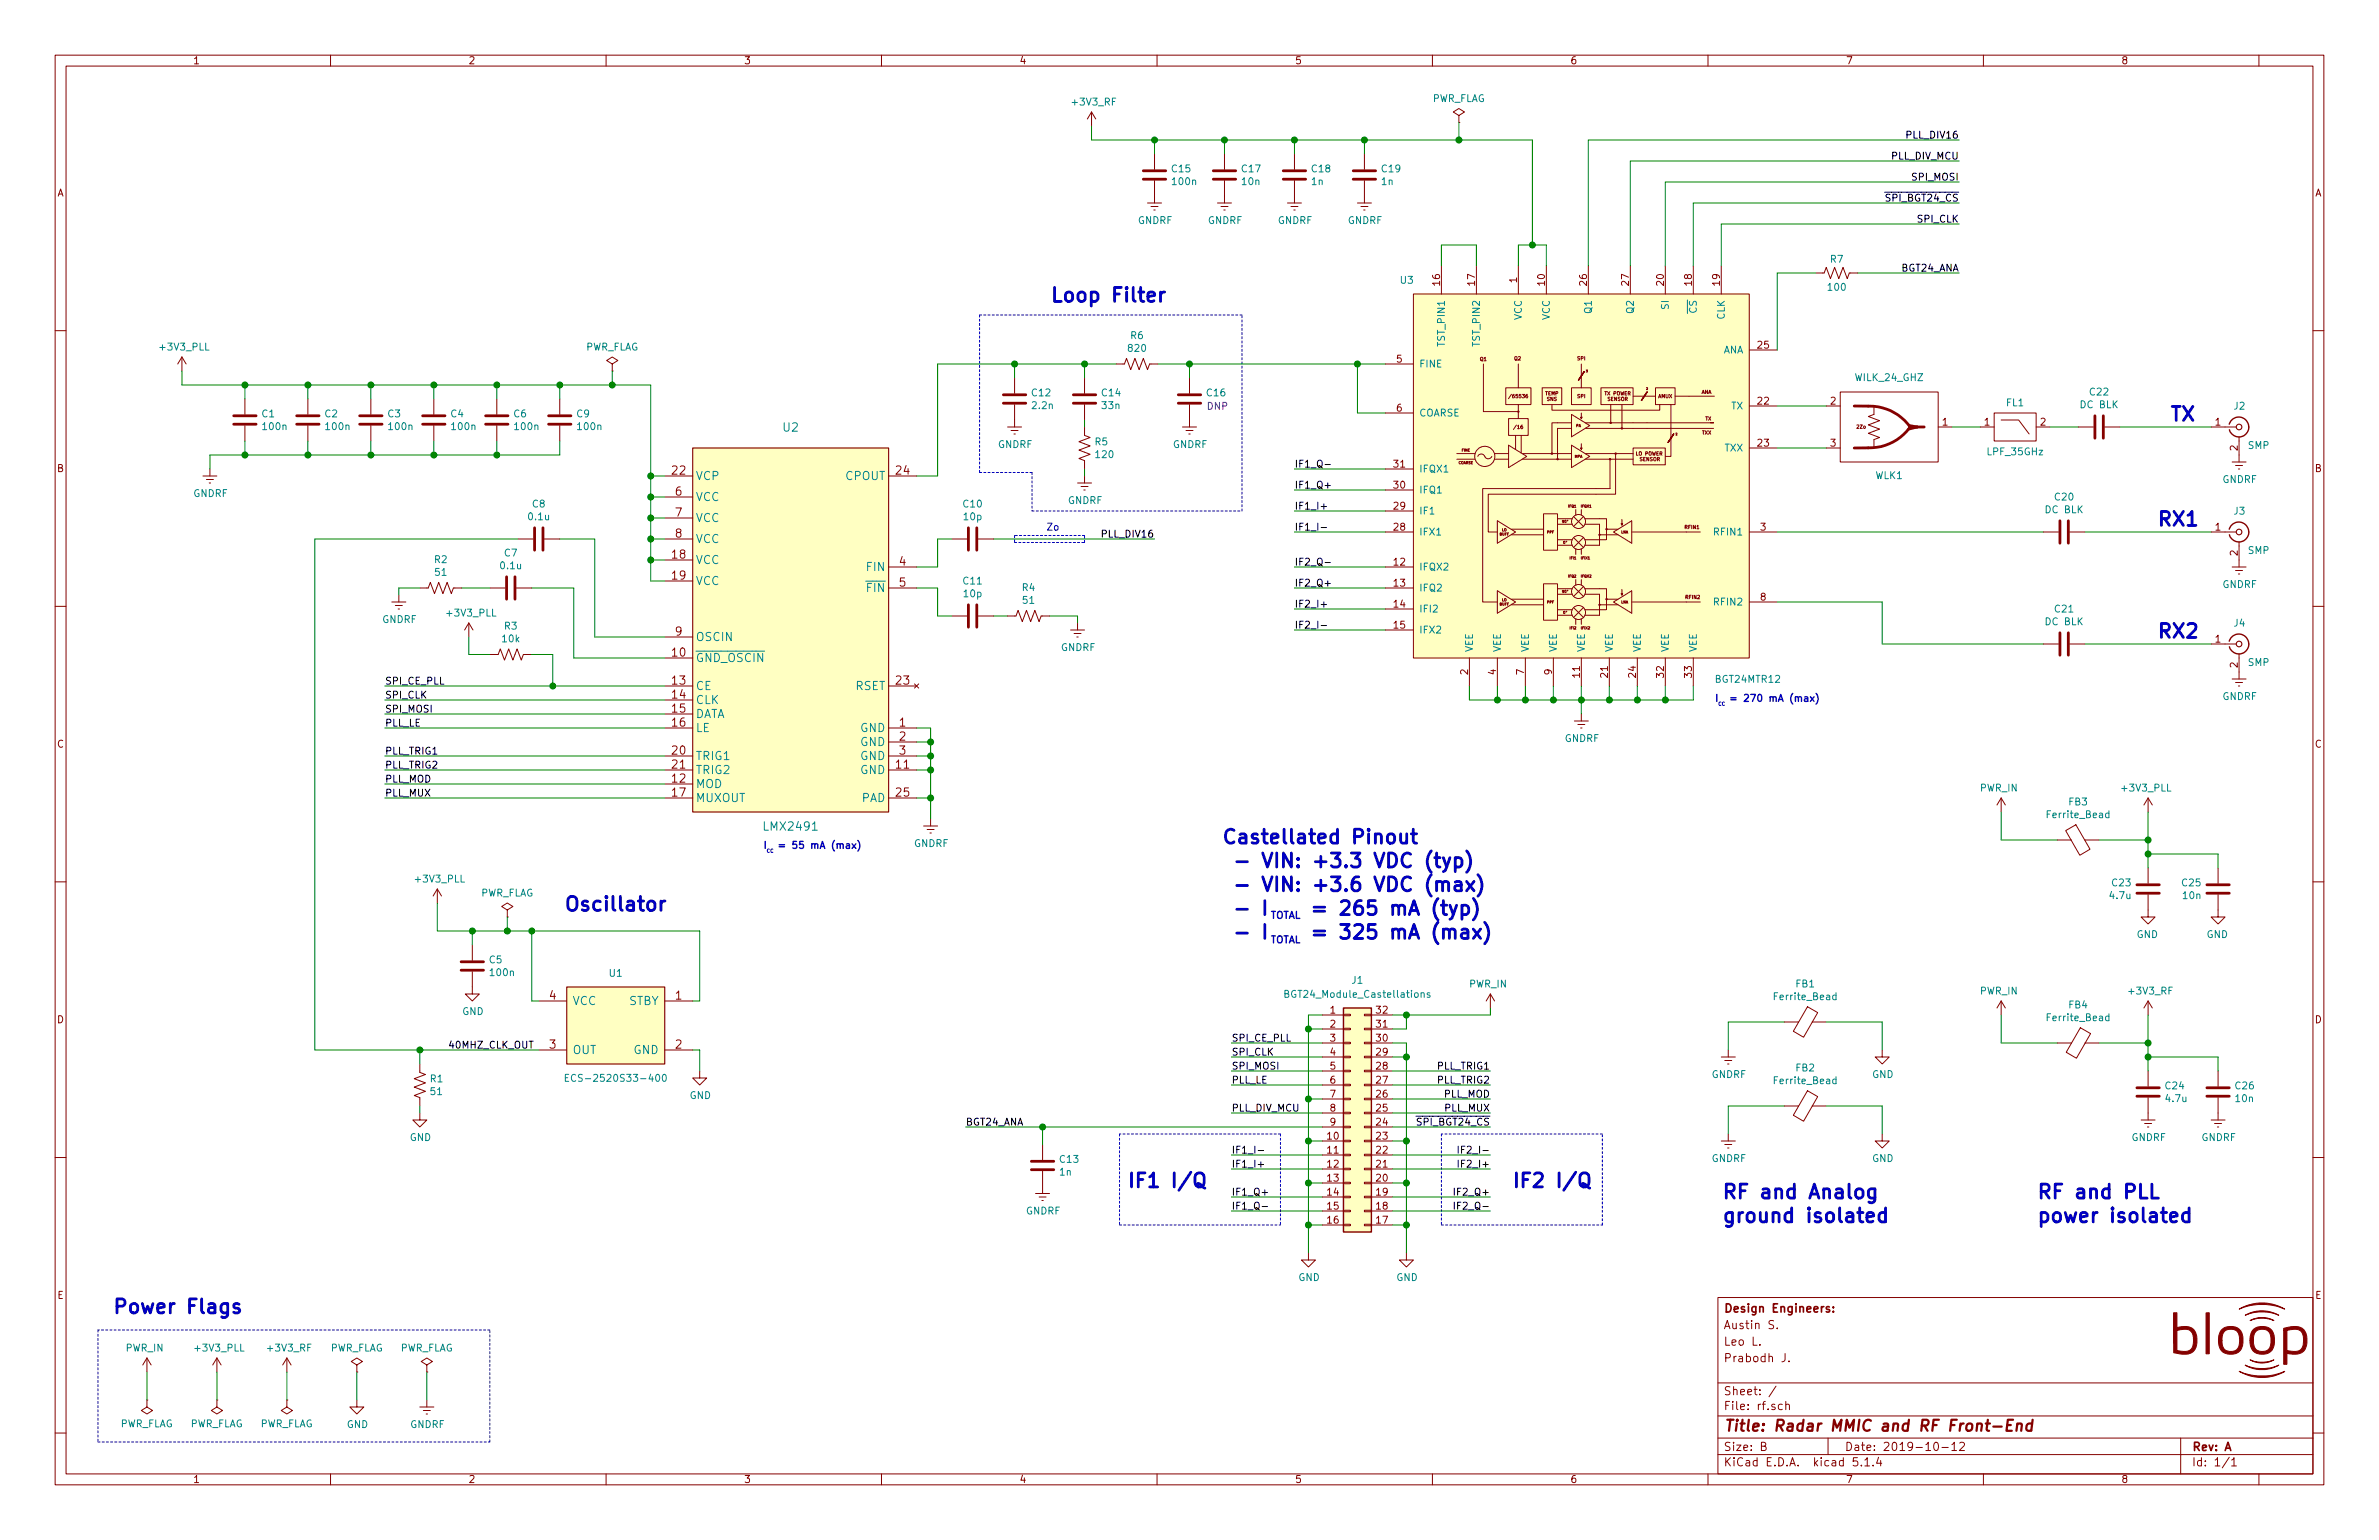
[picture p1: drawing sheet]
<svg xmlns="http://www.w3.org/2000/svg" width="432mm" height="279mm" viewBox="0 0 432 279" stroke-linecap="round" stroke-linejoin="round" font-family="sans-serif">
<defs><g id="words">
<g font-size="3.5" fill="#0000c2">
<text x="190.5" y="54.8">Loop Filter</text>
<text x="393.7" y="76.4">TX</text>
<text x="392.5" y="95.5">RX1</text>
<text x="392.5" y="115.8">RX2</text>
<text x="221.6" y="153.1">Castellated Pinout</text>
<text x="222.6" y="157.4">- VIN: +3.3 VDC (typ)</text>
<text x="222.6" y="161.7">- VIN: +3.6 VDC (max)</text>
<text x="102.2" y="165.3">Oscillator</text>
<text x="229.7" y="166.1">= 265 mA (typ)</text>
<text x="229.7" y="170.4">= 325 mA (max)</text>
<text x="204.5" y="215.5">IF1 I/Q</text>
<text x="274.3" y="215.5">IF2 I/Q</text>
<text x="312.4" y="217.5">RF and Analog</text>
<text x="312.4" y="221.8">ground isolated</text>
<text x="369.6" y="217.5">RF and PLL</text>
<text x="369.6" y="221.8">power isolated</text>
<text x="20.3" y="238.3">Power Flags</text>
</g>
<text font-size="2.8" fill="#840000" x="312.8" y="259.7">Title: Radar MMIC and RF Front-End</text>
<g font-size="2.1" fill="#008484">
<text x="142.2" y="78.3">U2</text>
<text x="126.2" y="87.1">VCP</text>
<text x="153.5" y="87.1">CPOUT</text>
<text x="126.2" y="90.9">VCC</text>
<text x="126.2" y="94.7">VCC</text>
<text x="126.2" y="98.5">VCC</text>
<text x="126.2" y="102.3">VCC</text>
<text x="126.2" y="106.1">VCC</text>
<text x="157.4" y="103.6">FIN</text>
<text x="157.4" y="107.4">FIN</text>
<text x="126.2" y="116.3">OSCIN</text>
<text x="126.2" y="120.1">GND_OSCIN</text>
<text x="126.2" y="125.2">CE</text>
<text x="155.2" y="125.2">RSET</text>
<text x="126.2" y="127.7">CLK</text>
<text x="126.2" y="130.3">DATA</text>
<text x="126.2" y="132.8">LE</text>
<text x="126.2" y="137.9">TRIG1</text>
<text x="156.1" y="132.8">GND</text>
<text x="156.1" y="135.4">GND</text>
<text x="156.1" y="137.9">GND</text>
<text x="126.2" y="143">MOD</text>
<text x="126.2" y="140.4">TRIG2</text>
<text x="156.1" y="140.4">GND</text>
<text x="126.2" y="145.5">MUXOUT</text>
<text x="156.4" y="145.5">PAD</text>
<text x="138.9" y="150.7">LMX2491</text>
<text x="103.9" y="182.3">VCC</text>
<text x="114.1" y="182.3">STBY</text>
<text x="103.9" y="191.2">OUT</text>
<text x="115" y="191.2">GND</text>
</g>
<g font-size="2.1" fill="#840000">
<text x="122" y="86.1">22</text>
<text x="122.6" y="89.9">6</text>
<text x="162.7" y="86.1">24</text>
<text x="122.6" y="93.7">7</text>
<text x="122" y="101.3">18</text>
<text x="122.6" y="97.5">8</text>
<text x="122" y="105.2">19</text>
<text x="163.2" y="102.6">4</text>
<text x="163.2" y="106.4">5</text>
<text x="122" y="119.1">10</text>
<text x="122.6" y="115.3">9</text>
<text x="122" y="124.2">13</text>
<text x="162.7" y="124.2">23</text>
<text x="122" y="126.7">14</text>
<text x="122" y="129.3">15</text>
<text x="122" y="131.8">16</text>
<text x="163.2" y="131.8">1</text>
<text x="122" y="136.9">20</text>
<text x="163.2" y="134.4">2</text>
<text x="163.2" y="136.9">3</text>
<text x="122" y="142">12</text>
<text x="122" y="139.4">21</text>
<text x="162.7" y="139.4">11</text>
<text x="122" y="144.5">17</text>
<text x="162.7" y="144.5">25</text>
<text x="99.7" y="181.4">4</text>
<text x="122.6" y="181.4">1</text>
<text x="99.7" y="190.2">3</text>
<text x="122.6" y="190.2">2</text>
<text x="312.8" y="238.1">Design Engineers:</text>
<text x="312.8" y="244.1">Leo L.</text>
<text x="312.8" y="241.1">Austin S.</text>
<text x="312.8" y="247.1">Prabodh J.</text>
<text x="312.8" y="255.8">File: rf.sch</text>
<text x="312.8" y="253.1">Sheet: /</text>
<text x="312.8" y="263.2">Size: B</text>
<text x="334.8" y="263.2">Date: 2019-10-12</text>
<text x="397.8" y="263.2">Rev: A</text>
<text x="312.8" y="266">KiCad E.D.A. kicad 5.1.4</text>
<text x="397.8" y="266">Id: 1/1</text>
</g>
<g font-size="1.8" fill="#840000">
<text x="35" y="11.6">1</text>
<text x="85" y="11.6">2</text>
<text x="135" y="11.6">3</text>
<text x="185" y="11.6">4</text>
<text x="235" y="11.6">5</text>
<text x="285" y="11.6">6</text>
<text x="335" y="11.6">7</text>
<text x="385" y="11.6">8</text>
<text x="10.4" y="35.6">A</text>
<text x="420.2" y="35.6">A</text>
<text x="261.4" y="51.8" transform="rotate(-90 261.4 51.8)">16</text>
<text x="267.7" y="51.8" transform="rotate(-90 267.7 51.8)">17</text>
<text x="275.3" y="51.3" transform="rotate(-90 275.3 51.3)">1</text>
<text x="280.4" y="51.8" transform="rotate(-90 280.4 51.8)">10</text>
<text x="288" y="51.8" transform="rotate(-90 288 51.8)">26</text>
<text x="295.7" y="51.8" transform="rotate(-90 295.7 51.8)">27</text>
<text x="302" y="51.8" transform="rotate(-90 302 51.8)">20</text>
<text x="307.1" y="51.8" transform="rotate(-90 307.1 51.8)">18</text>
<text x="312.2" y="51.8" transform="rotate(-90 312.2 51.8)">19</text>
<text x="253.5" y="65.8">5</text>
<text x="319.1" y="63.2">25</text>
<text x="253.5" y="74.7">6</text>
<text x="319.1" y="73.4">22</text>
<text x="332.3" y="73.4">2</text>
<text x="352.6" y="77.2">1</text>
<text x="360.2" y="77.2">1</text>
<text x="370.4" y="77.2">2</text>
<text x="402.1" y="77.2">1</text>
<text x="319.1" y="81">23</text>
<text x="332.3" y="81">3</text>
<text x="406.1" y="81.8" transform="rotate(-90 406.1 81.8)">2</text>
<text x="10.4" y="85.6">B</text>
<text x="253" y="88.6">30</text>
<text x="253" y="84.8">31</text>
<text x="420.2" y="85.6">B</text>
<text x="253" y="92.5">29</text>
<text x="253" y="96.3">28</text>
<text x="319.6" y="96.3">3</text>
<text x="402.1" y="96.3">1</text>
<text x="406.1" y="100.8" transform="rotate(-90 406.1 100.8)">2</text>
<text x="253" y="102.6">12</text>
<text x="253" y="106.4">13</text>
<text x="253" y="110.2">14</text>
<text x="319.6" y="109">8</text>
<text x="253" y="114">15</text>
<text x="402.1" y="116.6">1</text>
<text x="266.4" y="122.4" transform="rotate(-90 266.4 122.4)">2</text>
<text x="271.5" y="122.4" transform="rotate(-90 271.5 122.4)">4</text>
<text x="276.6" y="122.4" transform="rotate(-90 276.6 122.4)">7</text>
<text x="281.7" y="122.4" transform="rotate(-90 281.7 122.4)">9</text>
<text x="286.8" y="122.9" transform="rotate(-90 286.8 122.9)">11</text>
<text x="291.8" y="122.9" transform="rotate(-90 291.8 122.9)">21</text>
<text x="296.9" y="122.9" transform="rotate(-90 296.9 122.9)">24</text>
<text x="302" y="122.9" transform="rotate(-90 302 122.9)">32</text>
<text x="307.1" y="122.9" transform="rotate(-90 307.1 122.9)">33</text>
<text x="406.1" y="121.1" transform="rotate(-90 406.1 121.1)">2</text>
<text x="10.4" y="135.6">C</text>
<text x="420.2" y="135.6">C</text>
<text x="10.4" y="185.6">D</text>
<text x="241.5" y="183.9">1</text>
<text x="249.9" y="183.9">32</text>
<text x="420.2" y="185.6">D</text>
<text x="241.5" y="186.4">2</text>
<text x="241.5" y="189">3</text>
<text x="241.5" y="191.5">4</text>
<text x="249.9" y="191.5">29</text>
<text x="249.9" y="189">30</text>
<text x="249.9" y="186.4">31</text>
<text x="241.5" y="194.1">5</text>
<text x="241.5" y="196.6">6</text>
<text x="249.9" y="196.6">27</text>
<text x="249.9" y="194.1">28</text>
<text x="241.5" y="199.1">7</text>
<text x="241.5" y="201.7">8</text>
<text x="249.9" y="201.7">25</text>
<text x="249.9" y="199.1">26</text>
<text x="241" y="206.8">10</text>
<text x="241" y="209.3">11</text>
<text x="241.5" y="204.2">9</text>
<text x="249.9" y="209.3">22</text>
<text x="249.9" y="206.8">23</text>
<text x="249.9" y="204.2">24</text>
<text x="241" y="211.8">12</text>
<text x="241" y="214.4">13</text>
<text x="249.9" y="214.4">20</text>
<text x="249.9" y="211.8">21</text>
<text x="241" y="216.9">14</text>
<text x="241" y="219.5">15</text>
<text x="241" y="222">16</text>
<text x="249.9" y="222">17</text>
<text x="249.9" y="219.5">18</text>
<text x="249.9" y="216.9">19</text>
<text x="10.4" y="235.6">E</text>
<text x="420.2" y="235.6">E</text>
<text x="35" y="269">1</text>
<text x="85" y="269">2</text>
<text x="135" y="269">3</text>
<text x="185" y="269">4</text>
<text x="235" y="269">5</text>
<text x="285" y="269">6</text>
<text x="335" y="269">7</text>
<text x="385" y="269">8</text>
</g>
<g font-size="1.8" fill="#008484">
<text x="194.7" y="19.2">+3V3_RF</text>
<text x="259.8" y="18.5">PWR_FLAG</text>
<text x="212.8" y="31.3">C15</text>
<text x="212.9" y="33.6">100n</text>
<text x="225.5" y="31.3">C17</text>
<text x="225.5" y="33.6">10n</text>
<text x="238.1" y="33.6">1n</text>
<text x="238.2" y="31.3">C18</text>
<text x="250.8" y="33.6">1n</text>
<text x="250.9" y="31.3">C19</text>
<text x="206.5" y="40.6">GNDRF</text>
<text x="219.2" y="40.6">GNDRF</text>
<text x="231.9" y="40.6">GNDRF</text>
<text x="244.6" y="40.6">GNDRF</text>
<text x="332.3" y="47.7">R7</text>
<text x="254.2" y="51.5">U3</text>
<text x="331.9" y="52.8">100</text>
<text x="276.2" y="58.1" transform="rotate(-90 276.2 58.1)">VCC</text>
<text x="281.3" y="58.1" transform="rotate(-90 281.3 58.1)">VCC</text>
<text x="288.9" y="56.7" transform="rotate(-90 288.9 56.7)">Q1</text>
<text x="296.5" y="56.7" transform="rotate(-90 296.5 56.7)">Q2</text>
<text x="302.9" y="56" transform="rotate(-90 302.9 56)">SI</text>
<text x="308" y="56.8" transform="rotate(-90 308 56.8)">CS</text>
<text x="313.1" y="58" transform="rotate(-90 313.1 58)">CLK</text>
<text x="29.2" y="63.6">+3V3_PLL</text>
<text x="106.2" y="63.6">PWR_FLAG</text>
<text x="204.9" y="63.8">820</text>
<text x="205.3" y="61.5">R6</text>
<text x="262.3" y="62.6" transform="rotate(-90 262.3 62.6)">TST_PIN1</text>
<text x="268.6" y="62.6" transform="rotate(-90 268.6 62.6)">TST_PIN2</text>
<text x="312.6" y="64.1">ANA</text>
<text x="187.4" y="71.9">C12</text>
<text x="200.1" y="71.9">C14</text>
<text x="219.1" y="71.9">C16</text>
<text x="257.6" y="66.7">FINE</text>
<text x="336.8" y="69.1">WILK_24_GHZ</text>
<text x="379.4" y="71.8">C22</text>
<text x="47.6" y="75.7">C1</text>
<text x="59" y="75.7">C2</text>
<text x="70.4" y="75.7">C3</text>
<text x="81.9" y="75.7">C4</text>
<text x="93.3" y="75.7">C6</text>
<text x="104.7" y="75.7">C9</text>
<text x="187.5" y="74.2">2.2n</text>
<text x="200.1" y="74.2">33n</text>
<text x="257.6" y="75.6">COARSE</text>
<text x="314.2" y="74.3">TX</text>
<text x="364.2" y="73.7">FL1</text>
<text x="377.7" y="74.1">DC BLK</text>
<text x="405.5" y="74.3">J2</text>
<text x="47.8" y="78">100n</text>
<text x="59.3" y="78">100n</text>
<text x="70.7" y="78">100n</text>
<text x="82.1" y="78">100n</text>
<text x="93.5" y="78">100n</text>
<text x="105" y="78">100n</text>
<text x="181.1" y="81.3">GNDRF</text>
<text x="198.8" y="80.8">R5</text>
<text x="199" y="83.1">120</text>
<text x="212.9" y="81.3">GNDRF</text>
<text x="313.1" y="81.9">TXX</text>
<text x="360.9" y="82.6">LPF_35GHz</text>
<text x="408.1" y="81.5">SMP</text>
<text x="257.6" y="89.5">IFQ1</text>
<text x="257.6" y="85.7">IFQX1</text>
<text x="340.4" y="86.9">WLK1</text>
<text x="403.4" y="87.6">GNDRF</text>
<text x="35.1" y="90.2">GNDRF</text>
<text x="96" y="94.4">0.1u</text>
<text x="96.7" y="92.1">C8</text>
<text x="174.9" y="92.1">C10</text>
<text x="175" y="94.4">10p</text>
<text x="193.8" y="91.4">GNDRF</text>
<text x="257.6" y="93.3">IF1</text>
<text x="371.3" y="93.1">DC BLK</text>
<text x="373" y="90.8">C20</text>
<text x="405.5" y="93.4">J3</text>
<text x="91.6" y="101">C7</text>
<text x="257.6" y="97.2">IFX1</text>
<text x="311.4" y="97.2">RFIN1</text>
<text x="408.1" y="100.5">SMP</text>
<text x="78.9" y="102.2">R2</text>
<text x="79" y="104.5">51</text>
<text x="91" y="103.3">0.1u</text>
<text x="174.9" y="106">C11</text>
<text x="185.6" y="107.2">R4</text>
<text x="257.6" y="103.5">IFQX2</text>
<text x="257.6" y="107.3">IFQ2</text>
<text x="403.4" y="106.7">GNDRF</text>
<text x="69.4" y="113">GNDRF</text>
<text x="81.2" y="111.9">+3V3_PLL</text>
<text x="175" y="108.4">10p</text>
<text x="185.7" y="109.6">51</text>
<text x="257.6" y="111.1">IFI2</text>
<text x="311.4" y="109.9">RFIN2</text>
<text x="371.3" y="113.4">DC BLK</text>
<text x="373" y="111.1">C21</text>
<text x="405.5" y="113.7">J4</text>
<text x="91.2" y="116.5">10k</text>
<text x="91.6" y="114.2">R3</text>
<text x="192.6" y="118.1">GNDRF</text>
<text x="257.6" y="114.9">IFX2</text>
<text x="267.3" y="118.4" transform="rotate(-90 267.3 118.4)">VEE</text>
<text x="272.4" y="118.4" transform="rotate(-90 272.4 118.4)">VEE</text>
<text x="277.5" y="118.4" transform="rotate(-90 277.5 118.4)">VEE</text>
<text x="282.6" y="118.4" transform="rotate(-90 282.6 118.4)">VEE</text>
<text x="287.7" y="118.4" transform="rotate(-90 287.7 118.4)">VEE</text>
<text x="292.7" y="118.4" transform="rotate(-90 292.7 118.4)">VEE</text>
<text x="297.8" y="118.4" transform="rotate(-90 297.8 118.4)">VEE</text>
<text x="302.9" y="118.4" transform="rotate(-90 302.9 118.4)">VEE</text>
<text x="308" y="118.4" transform="rotate(-90 308 118.4)">VEE</text>
<text x="311.5" y="123.9">BGT24MTR12</text>
<text x="408.1" y="120.8">SMP</text>
<text x="403.4" y="127">GNDRF</text>
<text x="284" y="134.6">GNDRF</text>
<text x="359.4" y="143.6">PWR_IN</text>
<text x="385.2" y="143.6">+3V3_PLL</text>
<text x="371.8" y="148.4">Ferrite_Bead</text>
<text x="375.5" y="146.1">FB3</text>
<text x="165.9" y="153.7">GNDRF</text>
<text x="75.5" y="160.1">+3V3_PLL</text>
<text x="383.4" y="160.8">C23</text>
<text x="396.1" y="160.8">C25</text>
<text x="87.1" y="162.7">PWR_FLAG</text>
<text x="383.1" y="163.1">4.7u</text>
<text x="396.3" y="163.1">10n</text>
<text x="387.8" y="170.2">GND</text>
<text x="400.5" y="170.2">GND</text>
<text x="88.8" y="174.8">C5</text>
<text x="89.1" y="177.1">100n</text>
<text x="110.6" y="177.2">U1</text>
<text x="245.4" y="178.5">J1</text>
<text x="266.7" y="179.2">PWR_IN</text>
<text x="326" y="179.1">FB1</text>
<text x="83.9" y="184.1">GND</text>
<text x="234" y="181">BGT24_Module_Castellations</text>
<text x="322.2" y="181.5">Ferrite_Bead</text>
<text x="359.4" y="180.4">PWR_IN</text>
<text x="371.8" y="185.3">Ferrite_Bead</text>
<text x="375.5" y="183">FB4</text>
<text x="386.5" y="180.4">+3V3_RF</text>
<text x="78.1" y="196.4">R1</text>
<text x="104.3" y="196.3">ECS-2520S33-400</text>
<text x="310.7" y="195.6">GNDRF</text>
<text x="322.2" y="196.7">Ferrite_Bead</text>
<text x="326" y="194.4">FB2</text>
<text x="339.8" y="195.6">GND</text>
<text x="393.1" y="197.6">C24</text>
<text x="405.8" y="197.6">C26</text>
<text x="78.2" y="198.7">51</text>
<text x="125.2" y="199.4">GND</text>
<text x="393.2" y="199.9">4.7u</text>
<text x="405.8" y="199.9">10n</text>
<text x="74.4" y="207">GND</text>
<text x="386.9" y="207">GNDRF</text>
<text x="399.6" y="207">GNDRF</text>
<text x="192.4" y="213.3">1n</text>
<text x="192.4" y="211">C13</text>
<text x="310.7" y="210.8">GNDRF</text>
<text x="339.8" y="210.8">GND</text>
<text x="186.2" y="220.3">GNDRF</text>
<text x="235.7" y="232.4">GND</text>
<text x="253.4" y="232.4">GND</text>
<text x="22.8" y="245.2">PWR_IN</text>
<text x="35.5" y="245.2">+3V3_PLL</text>
<text x="48.7" y="245.2">+3V3_RF</text>
<text x="59.8" y="245.2">PWR_FLAG</text>
<text x="72.5" y="245.2">PWR_FLAG</text>
<text x="21.7" y="259">PWR_FLAG</text>
<text x="34.4" y="259">PWR_FLAG</text>
<text x="47.1" y="259">PWR_FLAG</text>
<text x="62.9" y="259.1">GND</text>
<text x="74.4" y="259.1">GNDRF</text>
</g>
<g font-size="1.8">
<text x="343.3" y="29">PLL_DIV_MCU</text>
<text x="346.4" y="25.1">PLL_DIV16</text>
<text x="347.2" y="32.8">SPI_MOSI</text>
<text x="342.6" y="36.6">SPI_BGT24_CS</text>
<text x="348.1" y="40.4">SPI_CLK</text>
<text x="345.1" y="49.3">BGT24_ANA</text>
<text x="234.9" y="88.6">IF1_Q+</text>
<text x="234.9" y="84.8">IF1_Q-</text>
<text x="234.9" y="92.5">IF1_I+</text>
<text x="200.3" y="97.5">PLL_DIV16</text>
<text x="234.9" y="96.3">IF1_I-</text>
<text x="234.9" y="106.4">IF2_Q+</text>
<text x="234.9" y="102.6">IF2_Q-</text>
<text x="234.9" y="110.2">IF2_I+</text>
<text x="234.9" y="114">IF2_I-</text>
<text x="69.8" y="124.2">SPI_CE_PLL</text>
<text x="69.8" y="131.8">PLL_LE</text>
<text x="69.8" y="129.3">SPI_MOSI</text>
<text x="69.8" y="126.7">SPI_CLK</text>
<text x="69.8" y="136.9">PLL_TRIG1</text>
<text x="69.8" y="142">PLL_MOD</text>
<text x="69.8" y="139.4">PLL_TRIG2</text>
<text x="69.8" y="144.5">PLL_MUX</text>
<text x="81.3" y="190.2">40MHZ_CLK_OUT</text>
<text x="223.5" y="191.5">SPI_CLK</text>
<text x="223.5" y="189">SPI_CE_PLL</text>
<text x="223.5" y="196.6">PLL_LE</text>
<text x="223.5" y="194.1">SPI_MOSI</text>
<text x="261" y="196.6">PLL_TRIG2</text>
<text x="261" y="194.1">PLL_TRIG1</text>
<text x="223.5" y="201.7">PLL_DIV_MCU</text>
<text x="262.1" y="199.1">PLL_MOD</text>
<text x="262.3" y="201.7">PLL_MUX</text>
<text x="175.3" y="204.2">BGT24_ANA</text>
<text x="223.5" y="209.3">IF1_I-</text>
<text x="257.5" y="204.2">SPI_BGT24_CS</text>
<text x="265.9" y="209.3">IF2_I-</text>
<text x="223.5" y="211.8">IF1_I+</text>
<text x="265.5" y="211.8">IF2_I+</text>
<text x="223.5" y="219.5">IF1_Q-</text>
<text x="223.5" y="216.9">IF1_Q+</text>
<text x="264.6" y="216.9">IF2_Q+</text>
<text x="265" y="219.5">IF2_Q-</text>
</g>
<text font-size="1.8" fill="#840084" x="219.1" y="74.3">DNP</text>
<g font-size="1.8" fill="#0000c2">
<text x="189.9" y="96.3">Zo</text>
<text x="311.1" y="127.3">I = 270 mA (max)</text>
<text x="138.4" y="154">I = 55 mA (max)</text>
<text x="230.5" y="166.7">TOTAL</text>
<text x="230.5" y="171.1">TOTAL</text>
</g>
<g font-size=".9" fill="#840000">
<text x="268.7" y="65.5">Q1</text>
<text x="274.9" y="65.4">Q2</text>
<text x="286.3" y="65.4">SPI</text>
<text x="280.5" y="71.7">TEMP</text>
<text x="291.3" y="71.7">TX POWER</text>
<text x="308.8" y="71.5">ANA</text>
<text x="274.2" y="72.2">/65536</text>
<text x="275" y="77.8">/16</text>
<text x="280.8" y="72.7">SNS</text>
<text x="286.3" y="72.2">SPI</text>
<text x="291.8" y="72.7">SENSOR</text>
<text x="301" y="72.2">AMUX</text>
<text x="309.5" y="76.3">TX</text>
<text x="337" y="77.7">2Zo</text>
<text x="296.9" y="82.6">LO POWER</text>
<text x="297.6" y="83.6">SENSOR</text>
<text x="308.9" y="78.8">TXX</text>
<text x="305.8" y="96">RFIN1</text>
<text x="306" y="108.7">RFIN2</text>
</g>
<g font-size=".9" fill="#0000c2">
<text x="311.8" y="128">CC</text>
<text x="139.1" y="154.7">CC</text>
</g>
<g font-size=".6" fill="#840000">
<text x="286.1" y="77.5">PA</text>
<text x="265.4" y="81.9">FINE</text>
<text x="285.8" y="83.1">MPA</text>
<text x="264.7" y="84.2">COARSE</text>
<text x="283.6" y="94.9">90°</text>
<text x="284.7" y="92.1">IFQ1</text>
<text x="287" y="92.1">IFQX1</text>
<text x="272.2" y="97.2">BUFF</text>
<text x="272.6" y="96.4">LO</text>
<text x="280.8" y="96.8">PPF</text>
<text x="283.8" y="98.7">0°</text>
<text x="285" y="101.5">IFI1</text>
<text x="287" y="101.5">IFIX1</text>
<text x="294.2" y="96.8">LNA</text>
<text x="283.6" y="107.6">90°</text>
<text x="284.7" y="104.8">IFQ2</text>
<text x="287" y="104.8">IFQX2</text>
<text x="272.2" y="109.9">BUFF</text>
<text x="272.6" y="109.1">LO</text>
<text x="280.8" y="109.5">PPF</text>
<text x="283.8" y="111.4">0°</text>
<text x="294.2" y="109.5">LNA</text>
<text x="285" y="114.2">IFI2</text>
<text x="287" y="114.2">IFIX2</text>
</g>
<g font-size=".5" fill="#840000">
<text x="287.9" y="67.5">3</text>
<text x="298.8" y="70.7">2</text>
<text x="304.1" y="79">2</text>
</g>
</g></defs>
<g fill="none" stroke="#840000" stroke-width=".18">
<path d="M10 10h411.8v259.4h-411.8zM12 12h407.8v255.4h-407.8zM60 10v2M110 10v2M160 10v2M210 10v2M260 10v2M310 10v2M360 10v2M410 10v2M198.1 20.3l-.7 1.3M198.1 20.3v2.6"/>
<path d="M198.1 20.3l.8 1.3M208.3 36.8h2.5M208.9 37.5h1.3M209.4 38.1h.3M209.5 27.9v2.8M209.5 32.8v4M221 36.8h2.5M221.6 37.5h1.3M222.1 38.1h.3M222.2 27.9v2.8M222.2 32.8v4M233.7 36.8h2.5"/>
<path d="M234.3 37.5h1.3M234.8 38.1h.3M234.9 27.9v2.8M234.9 32.8v4M246.4 36.8h2.5M247 37.5h1.3M247.5 38.1h.3M247.6 27.9v2.8M247.6 32.8v4M264.8 21l1-.7-1-.6-1 .6 1 .7v1.2M264.8 22.2h.1M10 60h2"/>
<path d="M256.5 53.3h61v66.1h-61zM261.6 48.3v5M268 48.3v5M275.6 48.3v5M280.7 48.3v5M288.3 48.3v5M295.9 48.3v5M302.3 48.3v5M307.3 48.3v5M312.4 48.3v5M329.6 49.5h1.5l.4-1 .7 2 .8-2 .8 2 .7-2 .8 2 .4-1h1.5M419.8 60h2"/>
<path d="M33 64.8l-.7 1.2M33 64.8v2.5M33 64.8l.8 1.2M44.4 72.4v2.8M44.4 77.2v2.8M55.9 72.4v2.8M55.9 77.2v2.8M67.3 72.4v2.8M67.3 77.2v2.8M78.7 72.4v2.8M78.7 77.2v2.8M90.2 72.4v2.8"/>
<path d="M90.2 77.2v2.8M101.6 72.4v2.8M101.6 77.2v2.8M111.1 66l1-.6-1-.6-1 .6 1 .6v1.3M111.1 67.3h.1M182.9 77.5h2.5M183.5 78.1h1.3M184 78.7h.3M184.1 68.6v2.8M184.1 73.4v4.1M196.8 77.5v1.5l1.1 .4-2.1 .7 2.1 .8-2.1 .8 2.1 .7-2.1 .8 1 .4v1.5M196.8 68.6v2.8"/>
<path d="M196.8 73.4v2.8M202.6 66h1.5l.4-1 .7 2.1 .8-2.1 .8 2.1 .7-2.1 .8 2.1 .4-1.1h1.5M214.6 77.5h2.6M215.3 78.1h1.2M215.8 78.7h.2M215.9 68.6v2.8M215.9 73.4v4.1M251.5 66h5M251.5 74.9h5M269.2 66v8.7h6.4M273.3 70.4h4.6v3h-4.6zM273.8 75.9h3.6v3.1h-3.6z"/>
<path d="M274.3 71.5l-.5 .8M275.1 79v2.5M275.6 66v4.4M275.6 73.4v2.5M276.1 79v3.2M277.2 71.6h-.1a.4 .4 0 0 0 0 .6h.1l.1-.3-.1-.1-.3 .1M279.9 70.4h3.6v3h-3.6zM281.7 73.4v1h19.5v-1M285.2 70.4h3.6v3h-3.6zM285.2 76.7h-3.5v5.6M285.2 75.2l3.3 2-3.3 2zM285.2 77.7h-2.5v5.6"/>
<path d="M286.9 75.7h.3l-.2 .2zM287 66v4.4M287 74.9v1M287.8 76.7h23.2h-.5M287.8 77.7h23.2M290.6 70.4h5.8v3h-5.8zM292.4 73.4v3.3M294.4 73.4v4.3M296.4 71.9h4.1M300.5 70.4h3.5v3h-3.5zM303.3 73.4v9.4h-1M304 71.9h7.1"/>
<path d="M317.5 73.7h5.1M317.5 63.5h5.1M331.5 73.7h2.5M334 71.1h17.8v12.7h-17.8zM340.1 73.7v1.5l-1 .4 2 .7-2 .8 2 .8-2 .7 2 .8-1 .4v1.5M351.8 77.5h2.5M359.4 77.5h2.5M361.9 74.9h7.7v5.1h-7.7zM363.2 76.2h3.2l1.9 2.5M369.6 77.5h2.5M377.2 77.5h2.8M382 77.5h2.8"/>
<path d="M401.3 77.5h4.6M406.4 79.2v4.6M36.8 86.4h2.6M37.5 87h1.2M38 87.6h.2M38.1 85.1v1.3M94 97.8h2.8M98.8 97.8h2.8M120.6 97.8h5.1M120.6 86.4h5.1M120.6 90.2h5.1M120.6 94h5.1"/>
<path d="M161.3 86.4h5.1M172.7 97.8h2.8M177.5 97.8h2.8M195.6 87.6h2.5M196.2 88.3h1.3M196.7 88.9h.3M196.8 86.4v1.2M251.5 88.9h5M251.5 85.1h5M251.5 96.5h5M251.5 92.7h5M264.4 83.3h3.3"/>
<path d="M264.4 82.3h3.3M268.2 82.8a.73 .73 0 0 1 .8-.4 .73 .73 0 0 1 .6 .6 .69 .69 0 0 0 1.2-.2M271.3 83.3h2.5M271.3 82.3h2.5M271.8 94.5l3.3 2-3.3 2.1zM273.8 80.8l3.3 2-3.3 2zM274.3 97h5.9M274.3 96h5.9M276.4 83.3h8.8M276.4 82.3h8.8M280.2 93.2h2.5v6.6h-2.5zM282.7 98.9h2.6"/>
<path d="M282.7 97.9h2.6M282.7 95.1h2.6M282.7 94.1h2.6M285.2 80.8l3.3 2-3.3 2zM285.6 97.5l1.8 1.8M285.6 93.7l1.8 1.8M286 92.5v.9M286 99.6v1M286.9 81.3h.3l-.2 .2zM287 80.5v1M287 92.5v.9M287 99.6v1"/>
<path d="M287.4 97.5l-1.8 1.8M287.4 93.7l-1.8 1.8M287.7 94.1h3.9v3.8h-3.9M287.7 95.1h2.6v3.8h-2.6M287.8 83.3h8.6M287.8 82.3h8.6M290.3 97h3.4M291.6 96h2.1M292.2 83.3v5.3h-23.1v20.6h2.7M292.9 96.5l3.3-2v4.1zM293.2 82.3v7.4h-23.1v6.8h1.7M294.2 95h.3l-.1 .3z"/>
<path d="M294.4 94.2v1.1M296.2 96.5h12.4M296.4 81.3h5.9v3h-5.9zM317.5 96.5h5.1M317.5 81.3h5.1M331.5 81.3h2.5M370.8 96.5h2.8M375.7 96.5h2.8M401.3 96.5h4.6M405.1 83.8h2.6M405.8 84.5h1.2M406.3 85.1h.2"/>
<path d="M406.4 98.3v4.6M10 110h2M71.1 109.2h2.6M71.8 109.9h1.2M72.3 110.5h.2M72.4 108v1.2M76.2 106.7h1.5l.4-1 .8 2 .7-2 .8 2 .8-2 .7 2 .4-1h1.5M85.1 113l-.8 1.3M85.1 113v2.6M85.1 113l.8 1.3M88.9 118.7h1.5l.4-1 .8 2.1 .7-2.1 .8 2.1 .8-2.1 .7 2.1 .4-1.1h1.5M88.9 106.7h2.8"/>
<path d="M93.7 106.7h2.8M120.6 115.6h5.1M120.6 119.4h5.1M120.6 101.6h5.1M120.6 105.4h5.1M161.3 106.7h5.1M161.3 102.9h5.1M172.7 111.8h2.8M177.5 111.8h2.8M182.9 111.8h1.5l.4-1.1 .7 2.1 .8-2.1 .8 2.1 .7-2.1 .8 2.1 .4-1h1.5M194.3 114.3h2.5M194.9 114.9h1.3"/>
<path d="M195.5 115.6h.2M195.6 113v1.3M251.5 106.7h5M251.5 114.3h5M251.5 102.9h5M251.5 110.5h5M266.7 119.4v5.1M271.8 107.2l3.3 2-3.3 2.1zM271.8 119.4v5.1M274.3 109.7h5.9M274.3 108.7h5.9M276.9 119.4v5.1"/>
<path d="M280.2 105.9h2.5v6.6h-2.5zM281.9 119.4v5.1M282.7 111.6h2.6M282.7 110.6h2.6M282.7 107.8h2.6M282.7 106.8h2.6M285.6 110.2l1.8 1.8M285.6 106.4l1.8 1.8M286 105.2v.9M286 112.3v1M287 105.2v.9M287 112.3v1"/>
<path d="M287 119.4v5.1M287.4 110.2l-1.8 1.8M287.4 106.4l-1.8 1.8M287.7 106.8h3.9v3.8h-3.9M287.7 107.8h2.6v3.8h-2.6M290.3 109.7h3.4M291.6 108.7h2.1M292.1 119.4v5.1M292.9 109.2l3.3-2v4.1zM294.2 107.7h.3l-.1 .3zM294.4 106.9v1.1M296.2 109.2h12.4"/>
<path d="M297.2 119.4v5.1M302.3 119.4v5.1M307.3 119.4v5.1M317.5 109.2h5.1M370.8 116.8h2.8M375.7 116.8h2.8M401.3 116.8h4.6M405.1 102.9h2.6M405.8 103.5h1.2M406.3 104.1h.2M406.4 118.6v4.6M419.8 110h2"/>
<path d="M120.6 132.1h5.1M120.6 139.7h5.1M120.6 124.5h5.1M120.6 127h5.1M120.6 129.5h5.1M120.6 137.2h5.1M161.3 132.1h5.1M161.3 139.7h5.1M161.3 124.5h5.1M161.3 134.6h5.1M161.3 137.2h5.1M166 124.1l.8 .7"/>
<path d="M166.8 124.1l-.8 .7M285.7 130.8h2.6M286.4 131.4h1.3M286.9 132.1h.2M287 129.5v1.3M405.1 123.2h2.6M405.8 123.8h1.2M406.3 124.5h.2M10 160h2M120.6 142.2h5.1M120.6 144.8h5.1M161.3 144.8h5.1"/>
<path d="M167.6 149.9h2.6M168.3 150.5h1.2M168.8 151.1h.2M168.9 148.6v1.3M363.2 144.8l.8 1.3M363.2 144.8v2.5M363.2 144.8l-.7 1.3M373.4 152.4h2.5M374.9 150.7l1.9-1.1 2.5 4.5-1.8 1.1zM378.4 152.4h2.6M389.9 144.8v2.5M389.9 157.5v2.8"/>
<path d="M389.9 144.8l.8 1.3M389.9 144.8l-.8 1.3M402.6 157.5v2.8M419.8 160h2M79.4 161.3l-.8 1.3M79.4 161.3v2.5M79.4 161.3l.7 1.3M85.7 176.3v4h1.3l-1.3 1.3-1.2-1.3h1.2M85.7 171.5v2.7M92.1 165.1l1-.6-1-.7-1 .7 1 .6v1.3M92.1 166.4h.1M389.9 162.3v4.1h-1.3l1.3 1.2 1.3-1.2h-1.3"/>
<path d="M402.6 162.3v4.1h-1.3l1.3 1.2 1.3-1.2h-1.3M76.2 193v1.6l1 .3-2 .8 2 .8-2 .7 2 .8-2 .8 1 .3v1.6M97.8 181.6h5.1M97.8 190.5h5.1M120.6 181.6h5.1M120.6 190.5h5.1M127 194.3v1.3h1.3l-1.3 1.3-1.3-1.3h1.3M240 191.8h3.8M240 184.2h3.8M240 186.7h3.8M240 199.4h3.8M240 196.9h3.8"/>
<path d="M240 194.3h3.8M240 189.2h3.8M243.8 199.3h1.3v.2h-1.3zM243.8 196.7h1.3v.3h-1.3zM243.8 194.2h1.3v.2h-1.3zM243.8 191.6h1.3v.3h-1.3zM243.8 189.1h1.3v.3h-1.3zM243.8 186.6h1.3v.2h-1.3zM243.8 184h1.3v.3h-1.3zM247.6 199.3h1.3v.2h-1.3zM247.6 196.7h1.3v.3h-1.3zM247.6 194.2h1.3v.2h-1.3z"/>
<path d="M247.6 191.6h1.3v.3h-1.3zM247.6 189.1h1.3v.3h-1.3zM247.6 186.6h1.3v.2h-1.3zM247.6 184h1.3v.3h-1.3zM248.9 191.8h3.8M248.9 184.2h3.8M248.9 186.7h3.8M248.9 199.4h3.8M248.9 196.9h3.8M248.9 194.3h3.8M248.9 189.2h3.8M270.5 180.3l.8 1.3"/>
<path d="M270.5 180.3v2.6M270.5 180.3l-.8 1.3M312.4 191.8h2.6M313.1 192.4h1.2M313.6 193h.2M313.7 190.5v1.3M323.8 185.4h2.6M328.1 197.9l1.8 1.1-2.5 4.4-1.9-1.1zM328.1 182.7l1.8 1-2.5 4.5-1.9-1.1zM328.9 185.4h2.6M341.6 190.5v1.3h1.3l-1.3 1.2-1.2-1.2h1.2M363.2 181.6v2.6"/>
<path d="M363.2 181.6l.8 1.3M363.2 181.6l-.7 1.3M373.4 189.2h2.6M377.6 186.5l1.9 1-2.6 4.5-1.9-1.1zM378.5 189.2h2.5M389.9 181.6v2.6M389.9 194.3v2.8M389.9 199.1v4.1M389.9 181.6l-.8 1.3M389.9 181.6l.8 1.3M402.6 194.3v2.8M402.6 199.1v4.1"/>
<path d="M10 210h2M76.2 201.9v1.3h1.3l-1.3 1.3-1.3-1.3h1.3M188 216.5h2.5M188.6 217.2h1.3M189.1 217.8h.3M189.2 207.6v2.8M189.2 212.5v4M240 217.2h3.8M240 207h3.8M240 209.6h3.8M240 212.1h3.8M240 214.6h3.8"/>
<path d="M240 219.7h3.8M240 204.5h3.8M240 201.9h3.8M243.8 219.6h1.3v.2h-1.3zM243.8 217h1.3v.3h-1.3zM243.8 214.5h1.3v.3h-1.3zM243.8 212h1.3v.2h-1.3zM243.8 209.4h1.3v.3h-1.3zM243.8 206.9h1.3v.2h-1.3zM243.8 204.3h1.3v.3h-1.3zM243.8 201.8h1.3v.3h-1.3zM247.6 219.6h1.3v.2h-1.3z"/>
<path d="M247.6 217h1.3v.3h-1.3zM247.6 214.5h1.3v.3h-1.3zM247.6 212h1.3v.2h-1.3zM247.6 209.4h1.3v.3h-1.3zM247.6 206.9h1.3v.2h-1.3zM247.6 204.3h1.3v.3h-1.3zM247.6 201.8h1.3v.3h-1.3zM248.9 217.2h3.8M248.9 207h3.8M248.9 209.6h3.8M248.9 212.1h3.8M248.9 214.6h3.8"/>
<path d="M248.9 219.7h3.8M248.9 204.5h3.8M248.9 201.9h3.8M312.4 207h2.6M313.1 207.6h1.2M313.6 208.3h.2M313.7 205.7v1.3M323.8 200.7h2.6M328.9 200.7h2.6M341.6 205.7v1.3h1.3l-1.3 1.3-1.2-1.3h1.2M388.6 203.2h2.6M389.3 203.8h1.2"/>
<path d="M389.8 204.5h.2M401.3 203.2h2.6M402 203.8h1.2M402.5 204.5h.2M419.8 210h2M237.5 227.3v1.3h1.3l-1.3 1.3-1.3-1.3h1.3M240 222.3h3.8M243.8 222.1h1.3v.3h-1.3zM247.6 222.1h1.3v.3h-1.3zM248.9 222.3h3.8M255.3 227.3v1.3h1.2l-1.2 1.3-1.3-1.3h1.3M311.8 235.4h108v32h-108z"/>
<path d="M321.9 239.6h-.5l-.3 .3v.3l.8 .3v.4l-.3 .2-.5-.1M10 260h2M26.7 254v1.3l1 .6-1 .6-1-.6 1-.6M26.7 254h.1M26.7 246.4l.7 1.3M26.7 246.4v2.5M26.7 246.4l-.8 1.3M39.4 254v1.3l1 .6-1 .6-1-.6 1-.6M39.4 254h.1M39.4 246.4l-.8 1.3M39.4 246.4v2.5M39.4 246.4l.7 1.3"/>
<path d="M52.1 254v1.3l1 .6-1 .6-1-.6 1-.6M52.1 254h.1M52.1 246.4l-.8 1.3M52.1 246.4v2.5M52.1 246.4l.7 1.3M64.8 247.7l1-.7-1-.6-1 .6 1 .7v1.2M64.8 248.9h.1M64.8 254v1.3h1.2l-1.2 1.2-1.3-1.2h1.3M76.2 255.3h2.5M76.8 255.9h1.3M77.3 256.5h.3M77.5 247.7l1-.7-1-.6-1 .6 1 .7v1.2"/>
<path d="M77.5 248.9h.1M77.5 254v1.3M311.8 256.9h108M311.8 250.9h108M319.4 243.9v.2M322.4 251.5l-1.3 1.9M322.6 240.9v.2M323.5 254.8h-.4l-.3 .2 .1 .6 .2 .2 .4-.1M324 245.6v1a.51 .51 0 0 1-.6 .5M324.1 254.9l.1-.1a.37 .37 0 0 1 .6 .2v.8M324.1 254.3v1.5M324.7 246.9v.2"/>
<path d="M419.8 260h2M60 267.4v2M110 267.4v2M160 267.4v2M210 267.4v2M260 267.4v2M310 267.4v2M311.8 263.9h108M311.8 260.9h108M319.7 262.4l.7-.1 .1-.2-.1-.4h-.7v1.5h.6l.3-.3a.41 .41 0 0 0-.4-.5M331.8 260.9v3M337.1 264.5h-.7l-.1 .7 .2-.2 .6 .1 .1 .2-.1 .5-.2 .2-.6-.2"/>
<path d="M337.8 265.8v.2M338.5 264.9l.4-.4v1.5M338.5 266h.8M340 265.8v.2M341 264.4l-.4 1.1h1M341.4 265v1M351.1 261.8l.3-.1a.86 .86 0 0 1 .1 1.5 .79 .79 0 0 1-.4-1.4zM352.5 262.6h1.1M354.3 262.1l.4-.4v1.5M354.3 263.2h.8M355.7 261.8l.2-.1h.4l.2 .1 .1 .3-1 1.1h1M360 267.4v2"/>
<path d="M395.8 260.9v6.5M404.6 264.4l-1.2 1.9M405.1 264.9l.4-.4v1.5M405.1 266h.8M410 267.4v2"/>
<circle cx="269.5" cy="82.8" r="1.83"/>
<circle cx="286.5" cy="94.6" r="1.27"/>
<circle cx="286.5" cy="98.4" r="1.27"/>
<circle cx="286.5" cy="111.1" r="1.27"/>
<circle cx="286.5" cy="107.3" r="1.27"/>
</g>
<path d="M361.8 258.8h1.5M364.3 258.5h.7M365.4 257.6h-1l-.2 2h1M366.1 258.4a.5 .5 0 0 1 .9 .1l-.1 1.1M366.2 258.3l-.2 1.3M368.8 258.3a.68 .68 0 0 0-1 .3v.6l.1 .3 .2 .1 .6-.1M368.9 257.6l-.2 2" fill="none" stroke="#840000" stroke-width=".41"/>
<path d="M332 237.1h-.3l-.2 .2v.2l.5 .1v.4h-.5M332.8 237.9v.1M332.8 237.1v.2" fill="none" stroke="#840000" stroke-width=".3"/>
<g fill="#840000" stroke="#840000" stroke-width=".18">
<path d="M406.4 248.8a10.6 10.6 0 0 0 8.3 0l-.3 .2a8.2 8.2 0 0 1-8-.2z"/>
<path d="M407.5 247.7a7.9 7.9 0 0 0 6.1 0l-.2 .1a6.1 6.1 0 0 1-5.9-.1z"/>
<path d="M414.5 241l.6-.1a2.98 2.98 0 0 1 3.2 .5 3.1 3.1 0 0 1-.5 4 4.4 4.4 0 0 1-2.7 .1v2h-.6v-6.1h.6v3.6l1.7 .2a1.58 1.58 0 0 0 1.3-1.9 1.73 1.73 0 0 0-1.3-2.1l-2.3 .2z"/>
<path d="M408.4 246.7a5.7 5.7 0 0 0 4.3 0 4.3 4.3 0 0 1-4.3 0z"/>
<path d="M394.5 238.2h.6v2.7l1.1-.2a2.09 2.09 0 0 1 2.6 2.4 2.22 2.22 0 0 1-2.9 2.6l-1.4-.3v-4h.6v3.6l1.5 .2a1.46 1.46 0 0 0 1.5-1.8 1.76 1.76 0 0 0-1-2.2h-.8l-1.8 .2z"/>
<path d="M403.3 241.2l.6-.4 .9-.1a2.04 2.04 0 0 1 2.3 2.2v.6a2.21 2.21 0 0 1-2 2.2 2.21 2.21 0 0 1-2.4-1.8v-.7h.6a1.56 1.56 0 0 0 1.7 2 1.48 1.48 0 0 0 1.5-1.8v-.6a1.61 1.61 0 0 0-1.8-1.6 1.61 1.61 0 0 0-1.4 1.9v.1h-.6v-.1a2.62 2.62 0 0 1 .6-1.9z"/>
<path d="M408.9 241.3a2.44 2.44 0 0 1 3.6 .4 3.2 3.2 0 0 1-.6 3.7 2.25 2.25 0 0 1-3.5-1.5v-.7h.6v.4a1.6 1.6 0 0 0 1.7 1.6 1.6 1.6 0 0 0 1.5-1.9 1.64 1.64 0 0 0-1.4-2.1 1.57 1.57 0 0 0-1.8 2h-.6l.2-1.3z"/>
<path d="M400.4 238.2h.6v7.4h-.6z"/>
<path d="M408.4 239.6a4.3 4.3 0 0 1 4.3 0 5.6 5.6 0 0 0-4.3 0z"/>
<path d="M407.5 238.6a6.1 6.1 0 0 1 6.1 0 7.9 7.9 0 0 0-6.1 0z"/>
<path d="M406.4 237.5a8.2 8.2 0 0 1 8.3 0 10.6 10.6 0 0 0-8.3 0z"/>
<circle cx="275.6" cy="74.7" r=".13"/>
<circle cx="281.7" cy="82.3" r=".13"/>
<circle cx="282.7" cy="83.3" r=".13"/>
<circle cx="290.3" cy="109.7" r=".13"/>
<circle cx="290.3" cy="97" r=".13"/>
<circle cx="291.6" cy="108.7" r=".13"/>
<circle cx="291.6" cy="96" r=".13"/>
<circle cx="292.2" cy="83.3" r=".13"/>
<circle cx="292.4" cy="76.7" r=".13"/>
<circle cx="293.2" cy="82.3" r=".13"/>
<circle cx="294.4" cy="77.7" r=".13"/>
</g>
<g fill="none" stroke="#840000" stroke-width=".51">
<path d="M207.5 32.5h4.1M207.5 31h4.1M220.2 32.5h4.1M220.2 31h4.1M232.9 32.5h4.1M232.9 31h4.1M245.6 32.5h4.1M245.6 31h4.1M42.4 77h4.1M42.4 75.4h4.1M53.8 77h4.1M53.8 75.4h4.1"/>
<path d="M65.3 77h4M65.3 75.4h4M76.7 77h4.1M76.7 75.4h4.1M88.1 77h4.1M88.1 75.4h4.1M99.6 77h4M99.6 75.4h4M182.1 73.2h4.1M182.1 71.6h4.1M194.8 73.2h4.1M194.8 71.6h4.1"/>
<path d="M213.9 73.2h4M213.9 71.6h4M336.5 73.7h2.6a9 9 0 0 1 7.6 3.8M346.6 77.2l1.4 .3-1.5 .4M346.7 77.5a9.1 9.1 0 0 1-7.6 3.8h-2.6M346.7 77.5h2.5M380.2 75.4v4.1M381.8 75.4v4.1M97 95.8v4M98.6 95.8v4M175.8 95.8v4M177.3 95.8v4"/>
<path d="M373.9 94.5v4.1M375.4 94.5v4.1M91.9 104.6v4.1M93.5 104.6v4.1M175.8 109.7v4.1M177.3 109.7v4.1M373.9 114.8v4.1M375.4 114.8v4.1M83.7 176h4.1M83.7 174.5h4.1M387.9 162.1h4M387.9 160.5h4"/>
<path d="M400.6 162.1h4M400.6 160.5h4M387.9 198.9h4M387.9 197.4h4M400.6 198.9h4M400.6 197.4h4M187.2 212.2h4.1M187.2 210.7h4.1"/>
</g>
<g fill="none" stroke="#008484" stroke-width=".18">
<path d="M147.4 150.6h.9M382.8 147.6l-.4-.1-.2 .3 .1 .5h.5M382.8 147.1v1.3M102.6 195.5h.4M103.2 194.9h-.6v1.3h.6M104.5 195a.6 .6 0 0 0-.8 .5 .6 .6 0 0 0 .5 .7l.3-.1M120.4 195l.1-.1a.69 .69 0 0 1 .4 .7 .69 .69 0 0 1-.4 .6 .83 .83 0 0 1-.1-1.2zM233.2 180.3l.6-.1 .1-.2-.1-.2-.6-.1v1.2h.5l.2-.1v-.3l-.3-.2M257.9 180.2l.2-.1 .3 .1 .1 .7M259.5 180.2l-.3-.1-.2 .2 .1 .2 .4 .1v.3h-.5M333.2 195.8h-.3l-.3 .2 .2 .6h.4M333.2 180.6l-.3-.1-.3 .3 .2 .5h.4"/>
<path d="M333.2 180.1v1.3M333.2 195.4v1.2M382.8 184.4h-.4l-.2 .2 .1 .5h.5M382.8 183.9v1.3"/>
</g>
<g fill="#ffffc2" stroke="#ffffc2" stroke-width=".18">
<path d="M125.7 81.3h35.6v66h-35.6z"/>
<path d="M102.9 179.1h17.7v13.9h-17.7z"/>
<path d="M256.5 53.3h61v66.1h-61z"/>
<path d="M243.8 182.9h5.1v40.6h-5.1z"/>
</g>
<g fill="none" stroke="#840000" stroke-width=".2">
<path d="M125.7 81.3h35.6v66h-35.6zM102.9 179.1h17.7v13.9h-17.7z"/>
<circle cx="406.4" cy="77.5" r=".51"/>
<circle cx="406.4" cy="96.5" r=".51"/>
<circle cx="406.4" cy="116.8" r=".51"/>
</g>
<path d="M286.5 69l1-1.6-1 1.6M297.9 72.6l1.1-1.5-1.1 1.5M404.6 77a1.8 1.8 0 0 1 2.8-1.1 1.8 1.8 0 0 1 0 3 1.8 1.8 0 0 1-2.8-.9M302.8 80.3l1-1.6-1 1.6M404.6 96a1.8 1.8 0 0 1 2.8-1 1.8 1.8 0 0 1 0 2.9 1.8 1.8 0 0 1-2.8-.9M404.6 116.3a1.8 1.8 0 0 1 2.8-1 1.8 1.8 0 0 1 0 2.9 1.8 1.8 0 0 1-2.8-.9M243.8 182.9h5.1v40.6h-5.1z" fill="none" stroke="#840000" stroke-width=".25"/>
<g fill="none" stroke="#0000c2" stroke-width=".18" stroke-dasharray=".4 .4">
<path d="M177.8 57.2v28.5M225.4 57.2h-47.6M177.8 85.7h9.5M184.1 97.2v1.2M184.1 98.4h12.7M187.3 92.7h38.1M187.3 85.7v7M196.8 98.4v-1.2M196.8 97.2h-12.7M225.4 92.7v-35.5M203.2 205.7v16.6M232.4 205.7h-29.2"/>
<path d="M232.4 205.7v16.6M261.6 205.7v16.6M290.8 205.7h-29.2M203.2 222.3h29.2M261.6 222.3h29.2M290.8 222.3v-16.6M17.8 241.3v20.3M88.9 241.3h-71.1M17.8 261.6h71.1M88.9 261.6v-20.3"/>
</g>
<g fill="none" stroke="#008400" stroke-width=".18">
<path d="M198.1 22.9v2.5h80v19.1M209.5 25.4v2.5M222.2 25.4v2.5M234.9 25.4v2.5M247.6 25.4v2.5M264.8 22.2v3.2M355.6 25.4h-67.3v22.9M355.6 36.8h-48.3v11.5M355.6 33h-53.3v15.3M355.6 29.2h-59.7v19.1M261.6 48.3v-3.8h6.4v3.8M275.6 48.3v-3.8h5.1v3.8"/>
<path d="M329.6 49.5h-7v14M337.2 49.5h18.4M355.6 40.6h-43.2v7.7M33 67.3v2.6h85.1v35.5h2.5M44.4 69.9v2.5M55.9 69.9v2.5M67.3 69.9v2.5M78.7 69.9v2.5M90.2 69.9v2.5M101.6 69.9v2.5M111.1 67.3v2.6M184.1 66v2.6"/>
<path d="M196.8 66v2.6M196.8 76.2v1.3M202.6 66h-32.4v20.4h-3.8M210.2 66h41.3M215.9 66v2.6M246.4 66v8.9h5.1M322.6 73.7h8.9M354.3 77.5h5.1M372.1 77.5h5.1M384.8 77.5h16.5M44.4 80v2.6M55.9 80v2.6"/>
<path d="M67.3 80v2.6M78.7 80v2.6M90.2 80v2.6M94 97.8h-36.9v92.7h40.7M101.6 97.8h6.3v17.8h12.7M101.6 80v2.6h-63.5v2.5M118.1 94h2.5M118.1 90.2h2.5M118.1 86.4h2.5M118.1 97.8h2.5M172.7 97.8h-2.5v5.1h-3.8M180.3 97.8h29.2"/>
<path d="M196.8 85.1v1.3M234.9 85.1h16.6M234.9 88.9h16.6M234.9 92.7h16.6M234.9 96.5h16.6M322.6 96.5h48.2M322.6 81.3h8.9M378.5 96.5h22.8M76.2 106.7h-3.8v1.3M83.8 106.7h5.1M85.1 115.6v3.1h3.8M96.5 106.7h7.6v12.7h16.5"/>
<path d="M96.5 118.7h3.8v5.8M118.1 101.6h2.5M166.4 106.7h3.8v5.1h2.5M180.3 111.8h2.6M190.5 111.8h5.1v1.2M234.9 106.7h16.6M234.9 102.9h16.6M234.9 110.5h16.6M234.9 114.3h16.6M322.6 109.2h19v7.6h29.2M378.5 116.8h22.8M69.8 124.5h50.8"/>
<path d="M69.8 137.2h50.8M69.8 139.7h50.8M69.8 132.1h50.8M69.8 127h50.8M69.8 129.5h50.8M166.4 132.1h2.5v16.5M166.4 134.6h2.5M166.4 137.2h2.5M166.4 139.7h2.5M266.7 124.5v2.5h40.6v-2.5M271.8 124.5v2.5M276.9 124.5v2.5"/>
<path d="M281.9 124.5v2.5M287 124.5v5M292.1 124.5v2.5M297.2 124.5v2.5M302.3 124.5v2.5M69.8 144.8h50.8M69.8 142.2h50.8M166.4 144.8h2.5M363.2 147.3v5.1h10.2M381 152.4h8.9M389.9 154.9h12.7v2.6M389.9 147.3v10.2"/>
<path d="M79.4 163.8v5.1h47.6v12.7h-1.3M85.7 168.9v2.6M92.1 166.4v2.5M96.5 168.9v12.7h1.3M76.2 190.5v2.5M125.7 190.5h1.3v3.8M223.5 196.9h16.5M223.5 194.3h16.5M223.5 189.2h16.5M223.5 191.8h16.5M237.5 199.4h2.5M237.5 186.7h2.5"/>
<path d="M240 184.2h-2.5v43.1M252.7 199.4h17.8M252.7 189.2h2.6v38.1M252.7 196.9h17.8M252.7 194.3h17.8M252.7 191.8h2.6M255.3 184.2v2.5h-2.6M270.5 182.9v1.3h-17.8M323.8 185.4h-10.1v5.1M331.5 185.4h10.1v5.1M363.2 184.2v5h10.2M381 189.2h8.9"/>
<path d="M389.9 191.8h12.7v2.5M389.9 184.2v10.1M76.2 200.7v1.2M175.3 204.5h64.7M189.2 204.5v3.1M223.5 209.6h16.5M223.5 219.7h16.5M223.5 217.2h16.5M223.5 212.1h16.5M223.5 201.9h16.5M237.5 214.6h2.5M237.5 207h2.5"/>
<path d="M252.7 209.6h17.8M252.7 219.7h17.8M252.7 217.2h17.8M252.7 212.1h17.8M252.7 204.5h17.8M252.7 201.9h17.8M252.7 214.6h2.6M252.7 207h2.6M323.8 200.7h-10.1v5M331.5 200.7h10.1v5M237.5 222.3h2.5M252.7 222.3h2.6"/>
<path d="M26.7 248.9v5.1M39.4 248.9v5.1M52.1 248.9v5.1M64.8 248.9v5.1M77.5 248.9v5.1"/>
</g>
<g fill="none" stroke="#000" stroke-width=".18">
<path d="M342.1 34.9h1.2M239.8 95.7h1M239.8 91.9h1M240.5 88.1h1M240.5 84.3h1M239.8 113.5h1M239.8 109.7h1M240.5 105.9h1M240.5 102.1h1M228.4 211.3h.9M228.4 208.7h.9M229.1 218.9h.9"/>
<path d="M229.1 216.4h.9M257 202.5h1.2M264 215.6v1.2M264 218.1v1.3M264.7 207.9v1.3M264.7 210.5v1.3M265.3 208.6h.4M265.9 207.9h-.6v1.3"/>
</g>
<g fill="none" stroke="#0000c2" stroke-width=".25">
<path d="M325.9 126.5l.2-.1 .3 .1v.8M326.4 126.6l.2-.2 .3 .1 .1 .8M327.6 126.5h.5v.8M328.1 126.7l-.4 .1-.2 .1 .1 .3h.5M328.6 126.4l.7 .9M329.3 126.4l-.7 .9M329.6 125.8a1.4 1.4 0 0 1 0 1.9M152.5 153.3l.2-.2h.3v.8M153.6 153.1h.5l.1 .8M154.2 153.4h-.4l-.2 .2v.3h.6M154.7 153.1l.6 .8M155.3 153.1l-.6 .8"/>
<path d="M155.7 152.5a1.47 1.47 0 0 1 0 1.9"/>
</g>
<g fill="none" stroke="#0000c2" stroke-width=".51">
<path d="M210.6 53v1.7M211.4 53a.69 .69 0 0 0-.8 .5M254.2 151.3v1.3l.2 .3a.66 .66 0 0 0 .9-.2M255.3 151.3v1.7M256.2 151.3h.9M256.5 150.4v2.2l.1 .3 .5 .1M259.8 154.4a2.9 2.9 0 0 0 0 3.9M259.8 158.7a2.9 2.9 0 0 0 0 3.9M260.4 155.6h1M260.8 154.8v2.1l.1 .3 .5 .1M260.8 159.9v1.7M262 155.6l.6 1.7"/>
<path d="M263.2 155.6l-.9 2.3-.3 .2M264.1 155.7l.8-.1 .5 .5v.7l-.3 .4-.2 .1-.8-.1M264.1 155.6v2.5M266.2 154.4a2.9 2.9 0 0 1 0 3.9M266.2 159.9l1.3 1.7M267.5 159.9l-1.3 1.7M268.2 158.7a2.9 2.9 0 0 1 0 3.9M120 163.5v1.7M120.7 163.5a.69 .69 0 0 0-.7 .5M224.5 165h1.9M224.5 169.3h1.9M255.8 165.9l.8-2.5 .9 2.5"/>
<path d="M255.8 170.3l.8-2.6 .9 2.6M256 165.2h1.3M256 169.5h1.3M260.8 160.2a.66 .66 0 0 1 .9-.2l.1 .3v1.3M261 163a2.9 2.9 0 0 0 0 3.9M261 167.3a2.9 2.9 0 0 0 0 3.9M261.6 164.2h1M261.8 160.3l.4-.4 .6 .1 .1 .3v1.3M262 163.4v2.2l.1 .2 .5 .1M262 168.8a.63 .63 0 0 1 1.1 .1v1.4M262 168.6v1.7M263.1 168.9l.3-.3 .6 .1 .1 1.6"/>
<path d="M263.2 164.2l.6 1.7M264.1 160l.3-.1 .7 .1 .1 1.6M264.4 164.2l-.8 2.3-.4 .3M265.2 160.5l-.2 .2h-.6a.5 .5 0 0 0-.4 .4 .5 .5 0 0 0 .4 .5h.6l.2-.1M265.4 164.4l.7-.2 .5 .5v.8l-.3 .3-.2 .1-.7-.1M265.4 168.7l.2-.1 .7 .1 .1 .2v1.4M265.4 164.2v2.6M266.4 169.2l-.8 .1a.49 .49 0 0 0-.4 .5 .49 .49 0 0 0 .4 .5l.8-.2M267.4 163a2.9 2.9 0 0 1 0 3.9M267.4 168.6l1.3 1.7M268.7 168.6l-1.3 1.7M269.5 167.3a2.9 2.9 0 0 1 0 3.9"/>
<path d="M217 213.2a.85 .85 0 0 1 1-.4 .85 .85 0 0 1 .6 .8v.9a.84 .84 0 0 1-.9 .9 .84 .84 0 0 1-.8-.9zM217.4 214.7a1.31 1.31 0 0 1 1.1 .8l.2 .1M286.8 213.2a.85 .85 0 0 1 1-.4 .85 .85 0 0 1 .6 .8v.9a.84 .84 0 0 1-.8 .9 .84 .84 0 0 1-.9-.9zM287.2 214.7a1.31 1.31 0 0 1 1.1 .8l.2 .1M340.3 215.7v2a.68 .68 0 0 1-1.1 .4M340.3 215.8l-.7-.1-.5 .5v.7l.2 .3 .3 .2 .7-.2M342.2 219.2v2.5M390.6 214.8v2.6h1.2M397.3 219.2v2.5M43.4 236.6l-.6-.1-.4 .4 .1 .3 .9 .3 .1 .2-.1 .4-.3 .1-.7-.1M338.9 220.8l1.2-.2-.1-.5-.8-.1-.3 .3v1l.1 .3 .2 .1 .8-.1M342.2 220.1l-.7-.1-.5 .5v.7l.3 .4 .2 .1 .7-.1"/>
<path d="M397.3 220.1l-.7-.1-.5 .5v.7l.3 .4 .2 .1 .7-.1"/>
</g>
<g fill="#008400" stroke="#008400" stroke-width=".25">
<circle cx="44.5" cy="69.9" r=".51"/>
<circle cx="246.4" cy="66" r=".51"/>
<circle cx="90.2" cy="82.6" r=".51"/>
<circle cx="222.2" cy="25.4" r=".51"/>
<circle cx="389.9" cy="191.8" r=".51"/>
<circle cx="276.9" cy="127" r=".51"/>
<circle cx="67.3" cy="82.6" r=".51"/>
<circle cx="234.9" cy="25.4" r=".51"/>
<circle cx="271.8" cy="127" r=".51"/>
<circle cx="55.9" cy="69.9" r=".51"/>
<circle cx="209.5" cy="25.4" r=".51"/>
<circle cx="55.9" cy="82.6" r=".51"/>
<circle cx="247.6" cy="25.4" r=".51"/>
<circle cx="281.9" cy="127" r=".51"/>
<circle cx="237.5" cy="186.7" r=".51"/>
<circle cx="184.2" cy="66" r=".51"/>
<circle cx="196.9" cy="66" r=".51"/>
<circle cx="287" cy="127" r=".51"/>
<circle cx="67.3" cy="69.9" r=".51"/>
<circle cx="78.7" cy="69.9" r=".51"/>
<circle cx="292.1" cy="127" r=".51"/>
<circle cx="278.1" cy="44.5" r=".51"/>
<circle cx="297.2" cy="127" r=".51"/>
<circle cx="264.8" cy="25.4" r=".51"/>
<circle cx="302.3" cy="127" r=".51"/>
<circle cx="78.7" cy="82.6" r=".51"/>
<circle cx="90.2" cy="69.9" r=".51"/>
<circle cx="44.5" cy="82.6" r=".51"/>
<circle cx="255.3" cy="214.6" r=".51"/>
<circle cx="237.5" cy="222.3" r=".51"/>
<circle cx="168.9" cy="139.7" r=".51"/>
<circle cx="76.2" cy="190.5" r=".51"/>
<circle cx="92.1" cy="168.9" r=".51"/>
<circle cx="168.9" cy="137.2" r=".51"/>
<circle cx="237.5" cy="214.6" r=".51"/>
<circle cx="85.7" cy="168.9" r=".51"/>
<circle cx="168.9" cy="134.6" r=".51"/>
<circle cx="168.9" cy="144.8" r=".51"/>
<circle cx="189.2" cy="204.5" r=".51"/>
<circle cx="237.5" cy="207" r=".51"/>
<circle cx="389.9" cy="154.9" r=".51"/>
<circle cx="118.1" cy="90.2" r=".51"/>
<circle cx="118.1" cy="94" r=".51"/>
<circle cx="215.9" cy="66" r=".51"/>
<circle cx="255.3" cy="222.3" r=".51"/>
<circle cx="100.3" cy="124.5" r=".51"/>
<circle cx="118.1" cy="97.8" r=".51"/>
<circle cx="255.3" cy="207" r=".51"/>
<circle cx="96.5" cy="168.9" r=".51"/>
<circle cx="237.5" cy="199.4" r=".51"/>
<circle cx="389.9" cy="152.4" r=".51"/>
<circle cx="118.1" cy="101.6" r=".51"/>
<circle cx="118.1" cy="86.4" r=".51"/>
<circle cx="255.3" cy="191.8" r=".51"/>
<circle cx="111.1" cy="69.9" r=".51"/>
<circle cx="101.6" cy="69.9" r=".51"/>
<circle cx="255.3" cy="184.2" r=".51"/>
<circle cx="389.9" cy="189.2" r=".51"/>
</g>
<use href="#words"/>
</svg>
